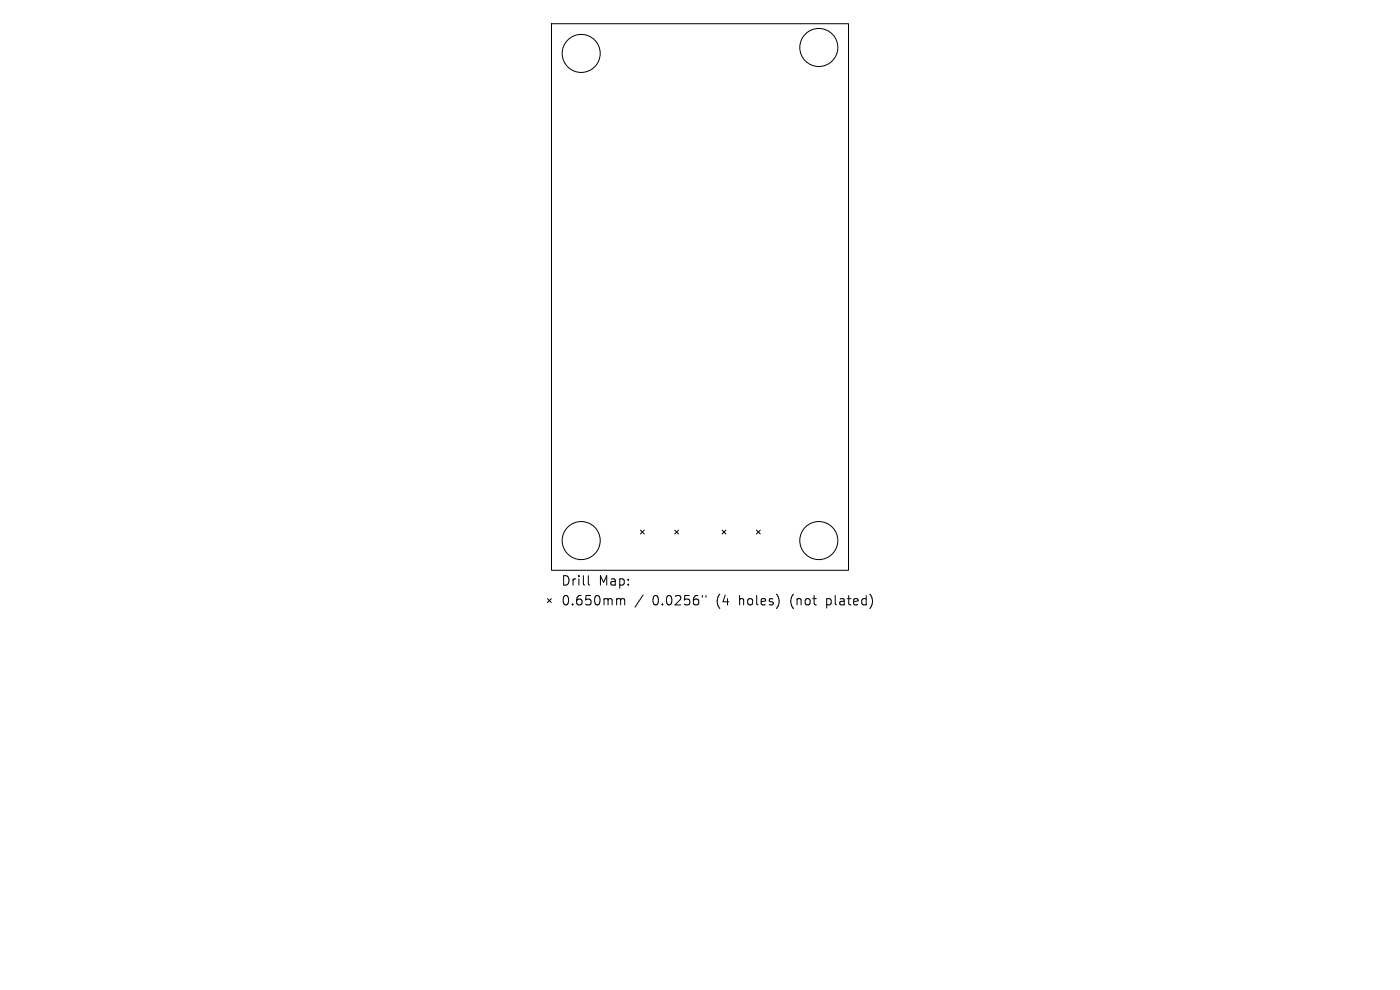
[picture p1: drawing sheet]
<svg xmlns="http://www.w3.org/2000/svg" width="297mm" height="210mm" viewBox="0 0 297 210" stroke-linecap="round" stroke-linejoin="round" font-family="sans-serif">
<defs><g id="words">
<g font-size="2.8">
<text x="119" y="124.5">Drill</text>
<text x="127" y="124.5">Map:</text>
<text x="119" y="128.7">0.650mm</text>
<text x="138.4" y="128.7">0.0256&quot;</text>
<text x="152.1" y="128.7">(4</text>
<text x="157.1" y="128.7">holes)</text>
<text x="168.2" y="128.7">(not</text>
<text x="176" y="128.7">plated)</text>
</g>
</g></defs>
<g fill="none" stroke="#000" stroke-width=".21">
<path d="M117 5h63v116h-63zM135.9 112.5l.8 .8M136.7 112.5l-.8 .8M143.1 112.5l.9 .8M144 112.5l-.9 .8M153.2 112.5l.8 .8M154 112.5l-.8 .8M160.5 112.5l.8 .8M161.3 112.5l-.8 .8M116.1 127l.9 .8M117 127l-.9 .8M124.8 122.1v1.7l.3 .3"/>
<path d="M131.1 127l.5 .1 .1 .2M131.7 127.3l.3-.3 .4 .1 .1 1.2M131.7 127.3v1M136.4 126.2l-1.7 2.6M149 126.3v.4M149.8 126.3v.4"/>
<circle cx="123.3" cy="11.3" r="4"/>
<circle cx="173.7" cy="10.1" r="4"/>
<circle cx="123.3" cy="114.7" r="4"/>
<circle cx="173.7" cy="114.7" r="4"/>
</g>
<use href="#words"/>
</svg>
